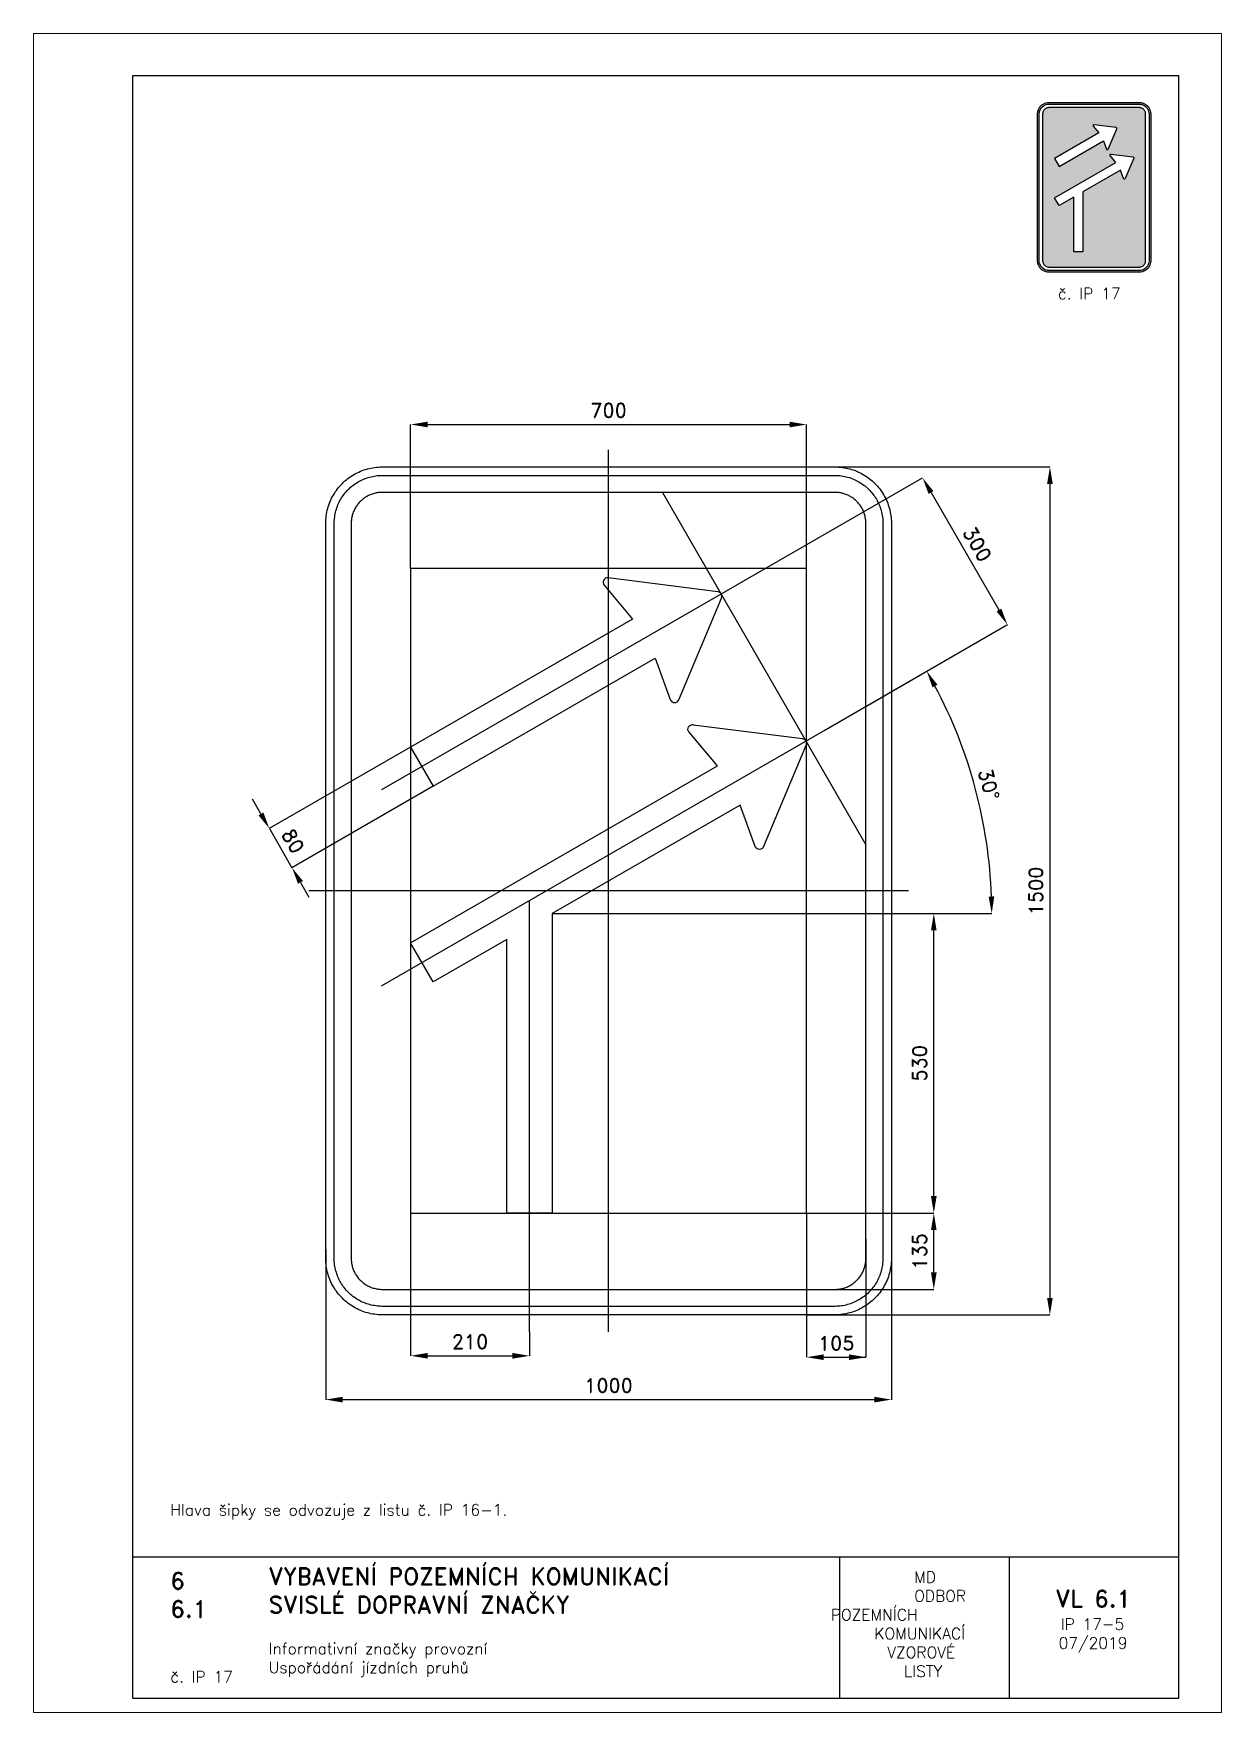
# Paper-space layout 'IP 17-5' of a CAD drawing. Header units: millimetres. Extents: x 0 to 210, y 0 to 297.
# The model-space entities are those that its viewports show. They can reach past a viewport. Long polylines and large blocks are cut down to what shows.
import ezdxf

# ---------------------------------------------------------------- set-up
doc = ezdxf.new("R2010")
doc.units = ezdxf.units.MM
doc.header["$LTSCALE"] = 5
doc.linetypes.add('ČERCHOVANÁX2', pattern=[2, 1, -0.5, 0, -0.5])
doc.linetypes.add('ČÁRKOVANÁX2', pattern=[1.5, 1, -0.5])
for name, color, linetype in [('Kóty', 2, 'Continuous'), ('Rozpiska', 7, 'Continuous'), ('Značka', 7, 'Continuous')]:
    doc.layers.add(name, color=color, linetype=linetype)
doc.layers.add('Rámeček', color=6, linetype='Continuous', plot=False)
doc.styles.get("Standard").update_dxf_attribs({"font": 'romand.shx', "height": 25})
doc.dimstyles.get("Standard").update_dxf_attribs({"dimtxt": 25, "dimasz": 30, "dimexe": 0.18, "dimexo": 0.0625, "dimgap": 12.5, "dimtad": 1, "dimdec": 0, "dimzin": 0, "dimdsep": 46, "dimtxsty": 'Standard', "dimcen": 0.09, "dimadec": 0, "dimazin": 0, "dimtfac": 1, "dimtdec": 0, "dimtofl": 0, "dimtmove": 0, "dimatfit": 3, "dimfxl": 1, "dimtolj": 1, "dimtzin": 0, "dimarcsym": 0})

psp = doc.layouts.new('IP 17-5')

# ---------------------------------------------------------------- texts
at = {"layer": 'Rozpiska', "color": 7, "attachment_point": 1}
for s, width, gutter_width, heights, insert, char_height in [('\\pi3.61905;č. IP 17', 20, 125, [0], (177.5, 252), 2), ('\\P{\\H1.83333x; }\\PHlava šipky se odvozuje z listu č. IP 16-1.{\\H1.55556x; }', 155.5011, 100, [0], (24.17, 43.49), 2), ('6', 149.0422, 100, [0], (24.17, 24.77), 3), ('{\\C6;VYBAVENÍ POZEMNÍCH KOMUNIKACÍ\\P}SVISLÉ DOPRAVNÍ ZNAČKY{\\H1.34524x; }', 149.0422, 100, [0], (41.56, 25.56), 3), ('\\pi14.7414;{\\C6;MD\\P\\pi2.36044;}ODBOR POZEMNÍCH{\\H1.57143x; }\\P\\pi7.69378;KOMUNIKACÍ{\\H1.5x; }\\P\\pi9.97949;{\\C6;VZOROVÉ\\H1.47619x; \\H0.67742x;\\P\\pi12.93187;LISTY\\H1.26984x; }', 33.1018, 100, [0], (140.95, 24.95), 2), ('\\pi1.03113;{\\H1.5x;\\C6;VL 6.1\\P\\pi1.93586;\\H0.66667x;IP 17-5\\H1.66666x; \\H0.6x;\\P\\pi1.5549;07/2019\\H1.80159x; }', 16.0623, 100, [0], (179.66, 21.61), 2), ('6.1', 149.0422, 100, [0], (24.17, 19.78), 3), ('{\\C6;Informativní značky provozní\\P}Uspořádání jízdních pruhů{\\H1.83333x; }', 149.0422, 100, [0], (41.56, 12.29), 2), ('{\\C6;č. IP 17}', 18.3305, 100, [2.67], (24.18, 7.3), 2)]:
    psp.add_mtext_dynamic_manual_height_columns(s, width=width, gutter_width=gutter_width, heights=heights, dxfattribs=dict(at, insert=insert, char_height=char_height))

msp = doc.modelspace()

# ---------------------------------------------------------------- texts
at = {"layer": 'Kóty', "insert": (-558, 88.1), "char_height": 25, "attachment_point": 5, "rotation": 300.0007}
msp.add_mtext('\\A1;80', dxfattribs=at)

# ---------------------------------------------------------------- blocks, each defined once
blk = doc.blocks.new('*D0')
at = {"layer": 'Defpoints', "color": 0, "transparency": 16777216}
for p in [(500, -622), (-500, -634.2), (500, -900)]:
    blk.add_point(p, dxfattribs=at)
at = {"layer": 'Kóty', "color": 0, "lineweight": -2, "transparency": 16777216}
for p, q in [((500, -622.1), (500, -900.2)), ((-500, -634.2), (-500, -900.2)), ((-470, -900), (470, -900))]:
    blk.add_line(p, q, dxfattribs=at)
at = {"layer": 'Kóty', "color": 0, "transparency": 16777216}
for points in [[(-470, -895), (-470, -905), (-500, -900)], [(470, -895), (470, -905), (500, -900)]]:
    blk.add_solid(points, dxfattribs=at)
at = {"layer": 'Kóty', "color": 0, "transparency": 16777216, "insert": (0, -875), "char_height": 25, "attachment_point": 5}
blk.add_mtext('\\A1;1000', dxfattribs=at)
blk = doc.blocks.new('*D1')
at = {"layer": 'Defpoints', "color": 0, "transparency": 16777216}
for p in [(350.1, 825), (-349.9, 570), (350.1, 570)]:
    blk.add_point(p, dxfattribs=at)
at = {"layer": 'Kóty', "color": 0, "lineweight": -2, "transparency": 16777216}
for p, q in [((-349.9, 570.0625), (-349.9, 825.18)), ((-319.9, 825), (320.1, 825)), ((350.1, 570.0625), (350.1, 825.18))]:
    blk.add_line(p, q, dxfattribs=at)
at = {"layer": 'Kóty', "color": 0, "transparency": 16777216}
for points in [[(-319.9, 830), (-319.9, 820), (-349.9, 825)], [(320.1, 830), (320.1, 820), (350.1, 825)]]:
    blk.add_solid(points, dxfattribs=at)
at = {"layer": 'Kóty', "color": 0, "transparency": 16777216, "insert": (0.1, 850), "char_height": 25, "attachment_point": 5}
blk.add_mtext('\\A1;700', dxfattribs=at)
blk = doc.blocks.new('*D2')
at = {"layer": 'Defpoints', "color": 0, "transparency": 16777216}
for p in [(350.1, -570), (455, -615.2), (455, -825)]:
    blk.add_point(p, dxfattribs=at)
at = {"layer": 'Kóty', "color": 0, "lineweight": -2, "transparency": 16777216}
for p, q in [((350.1, -570.1), (350.1, -825.2)), ((455, -615.3), (455, -825.2)), ((380.1, -825), (425, -825))]:
    blk.add_line(p, q, dxfattribs=at)
at = {"layer": 'Kóty', "color": 0, "transparency": 16777216}
for points in [[(380.1, -820), (380.1, -830), (350.1, -825)], [(425, -820), (425, -830), (455, -825)]]:
    blk.add_solid(points, dxfattribs=at)
at = {"layer": 'Kóty', "color": 0, "transparency": 16777216, "insert": (402.5, -800), "char_height": 25, "attachment_point": 5}
blk.add_mtext('\\A1;105', dxfattribs=at)
blk = doc.blocks.new('*D3')
at = {"layer": 'Defpoints', "color": 0, "transparency": 16777216}
for p in [(-349.9, -570), (-139.9, -780), (-139.9, -822.5)]:
    blk.add_point(p, dxfattribs=at)
at = {"layer": 'Kóty', "color": 0, "lineweight": -2, "transparency": 16777216}
for p, q in [((-349.9, -570.0625), (-349.9, -822.68)), ((-139.9, -780.0625), (-139.9, -822.68)), ((-319.9, -822.5), (-169.9, -822.5))]:
    blk.add_line(p, q, dxfattribs=at)
at = {"layer": 'Kóty', "color": 0, "transparency": 16777216}
for points in [[(-319.9, -817.5), (-319.9, -827.5), (-349.9, -822.5)], [(-169.9, -817.5), (-169.9, -827.5), (-139.9, -822.5)]]:
    blk.add_solid(points, dxfattribs=at)
at = {"layer": 'Kóty', "color": 0, "transparency": 16777216, "insert": (-244.9, -797.5), "char_height": 25, "attachment_point": 5}
blk.add_mtext('\\A1;210', dxfattribs=at)
blk = doc.blocks.new('*D4')
at = {"layer": 'Defpoints', "color": 0, "transparency": 16777216}
for p in [(-99.9, -40), (575, -40), (350.1, -570.0625)]:
    blk.add_point(p, dxfattribs=at)
at = {"layer": 'Kóty', "color": 0, "lineweight": -2, "transparency": 16777216}
for p, q in [((-99.8375, -40), (575.18, -40)), ((575, -540.0625), (575, -70)), ((350.1625, -570.0625), (575.18, -570.0625))]:
    blk.add_line(p, q, dxfattribs=at)
at = {"layer": 'Kóty', "color": 0, "transparency": 16777216}
for points in [[(570, -70), (580, -70), (575, -40)], [(570, -540.0625), (580, -540.0625), (575, -570.0625)]]:
    blk.add_solid(points, dxfattribs=at)
at = {"layer": 'Kóty', "color": 0, "transparency": 16777216, "insert": (550, -305.03125), "char_height": 25, "attachment_point": 5, "rotation": 90}
blk.add_mtext('\\A1;530', dxfattribs=at)
blk = doc.blocks.new('*D5')
at = {"layer": 'Defpoints', "color": 0, "transparency": 16777216}
for p in [(350.1, 750), (350.1, -750), (780.3, -750)]:
    blk.add_point(p, dxfattribs=at)
at = {"layer": 'Kóty', "color": 0, "lineweight": -2, "transparency": 16777216}
for p, q in [((350.2, 750), (780.4, 750)), ((780.3, 720), (780.3, -720)), ((350.2, -750), (780.4, -750))]:
    blk.add_line(p, q, dxfattribs=at)
at = {"layer": 'Kóty', "color": 0, "transparency": 16777216}
for points in [[(775.3, 720), (785.3, 720), (780.3, 750)], [(775.3, -720), (785.3, -720), (780.3, -750)]]:
    blk.add_solid(points, dxfattribs=at)
at = {"layer": 'Kóty', "color": 0, "transparency": 16777216, "insert": (755.3, 0), "char_height": 25, "attachment_point": 5, "rotation": 90}
blk.add_mtext('\\A1;1500', dxfattribs=at)
blk = doc.blocks.new('*D6')
at = {"layer": 'Defpoints', "color": 0, "transparency": 16777216}
for p in [(231, 543.6), (705.1, 470.9), (381, 283.8)]:
    blk.add_point(p, dxfattribs=at)
at = {"layer": 'Kóty', "color": 0, "lineweight": -2, "transparency": 16777216}
for p, q in [((231, 543.6), (555.3, 730.8)), ((570.1, 704.7), (690.1, 496.9)), ((381, 283.8), (705.3, 471))]:
    blk.add_line(p, q, dxfattribs=at)
at = {"layer": 'Kóty', "color": 0, "transparency": 16777216}
for points in [[(574.4, 707.2), (565.8, 702.2), (555.1, 730.7)], [(694.4, 499.4), (685.8, 494.4), (705.1, 470.9)]]:
    blk.add_solid(points, dxfattribs=at)
at = {"layer": 'Kóty', "color": 0, "transparency": 16777216, "insert": (651.8, 613.3), "char_height": 25, "attachment_point": 5, "rotation": 299.9979}
blk.add_mtext('\\A1;300', dxfattribs=at)
blk = doc.blocks.new('*D7')
at = {"layer": 'Defpoints', "color": 0, "transparency": 16777216}
for p in [(458.7, 328.7), (664.4, 108.9), (-99.8, -40), (434.5, -40), (-401.3, -167.8)]:
    blk.add_point(p, dxfattribs=at)
at = {"layer": 'Kóty', "color": 0, "lineweight": -2, "transparency": 16777216}
for p, q in [((458.8, 328.7), (562.7, 388.7)), ((434.5, -40), (677.6, -40))]:
    blk.add_line(p, q, dxfattribs=at)
blk.add_arc((-179.9, -40), 857.3, 2.0052, 27.9927, dxfattribs=at)
at = {"layer": 'Kóty', "color": 0, "transparency": 16777216}
for points in [[(572.7, 359.9), (581.5, 364.8), (562.5, 388.6)], [(681.9, -9.9), (671.9, -10.1), (677.4, -40)]]:
    blk.add_solid(points, dxfattribs=at)
at = {"layer": 'Kóty', "color": 0, "transparency": 16777216, "insert": (672.3, 188.3), "char_height": 25, "attachment_point": 5, "rotation": 284.9989}
blk.add_mtext('\\A1;30°', dxfattribs=at)
blk = doc.blocks.new('*D8')
at = {"layer": 'Defpoints', "color": 0, "transparency": 16777216}
for p in [(350.1, -570), (575, -570), (275.5, -705)]:
    blk.add_point(p, dxfattribs=at)
at = {"layer": 'Kóty', "color": 0, "lineweight": -2, "transparency": 16777216}
for p, q in [((350.2, -570), (575.2, -570)), ((575, -675), (575, -600)), ((275.5, -705), (575.2, -705))]:
    blk.add_line(p, q, dxfattribs=at)
at = {"layer": 'Kóty', "color": 0, "transparency": 16777216}
for points in [[(570, -600), (580, -600), (575, -570)], [(570, -675), (580, -675), (575, -705)]]:
    blk.add_solid(points, dxfattribs=at)
at = {"layer": 'Kóty', "color": 0, "transparency": 16777216, "insert": (550, -637.5), "char_height": 25, "attachment_point": 5, "rotation": 90}
blk.add_mtext('\\A1;135', dxfattribs=at)

# ---------------------------------------------------------------- dimensions: what is measured, and where the dimension line sits
at = {"layer": 'Kóty'}
for base, p1, p2, picture, middle in [((350.1, 825), (-349.9, 570), (350.1, 570), '*D1', (0.1, 850)), ((-139.9, -822.5), (-349.9, -570), (-139.9, -780), '*D3', (-244.9, -797.5)), ((455, -825), (350.1, -570), (455, -615.2), '*D2', (402.5, -800)), ((500, -900), (-500, -634.2), (500, -622), '*D0', (0, -875))]:
    dim = msp.add_linear_dim(base=base, p1=p1, p2=p2, dimstyle='Standard', dxfattribs=at)
    dim.commit()
    dim.dimension.update_dxf_attribs({"geometry": picture, "text_midpoint": middle})
for base, p1, p2, picture, middle in [((780.3, -750), (350.1, 750), (350.1, -750), '*D5', (755.3, 0)), ((575, -40), (350.1, -570.1), (-99.9, -40), '*D4', (550, -305)), ((575, -570), (275.5, -705), (350.1, -570), '*D8', (550, -637.5))]:
    dim = msp.add_linear_dim(base=base, p1=p1, p2=p2, angle=90, dimstyle='Standard', dxfattribs=at)
    dim.commit()
    dim.dimension.update_dxf_attribs({"geometry": picture, "text_midpoint": middle})
dim = msp.add_aligned_dim(p1=(231, 543.6), p2=(381, 283.8), distance=374.3, dimstyle='Standard', dxfattribs=at)
dim.commit()
dim.dimension.update_dxf_attribs({"geometry": '*D6', "text_midpoint": (651.8, 613.3)})
dim = msp.add_angular_dim_2l(base=(664.4, 108.9), line1=((-401.3, -167.8), (458.7, 328.7)), line2=((-99.8, -40), (434.5, -40)), dimstyle='Standard', dxfattribs=at)
dim.commit()
dim.dimension.update_dxf_attribs({"geometry": '*D7', "text_midpoint": (672.3, 188.3)})

# ---------------------------------------------------------------- linework, layer by layer
at = {"layer": 'Kóty'}
for p, q in [((-349.9, 254.4), (-599.8, 110.1)), ((-309.9, 185.2), (-559.8, 40.9)), ((-614.7, 136.2), (-629.7, 162.2)), ((-544.7, 15), (-529.7, -11))]:
    msp.add_line(p, q, dxfattribs=at)
for points in [[(-599.7, 110.2), (-559.7, 41)], [(400, -825), (455, -825)]]:
    msp.add_lwpolyline(points, dxfattribs=at)
for points in [[(-610.3, 138.7), (-619, 133.7), (-599.7, 110.2)], [(-540.3, 17.5), (-549, 12.5), (-559.7, 41)]]:
    msp.add_solid(points, dxfattribs=at)
at = {"layer": 'Značka', "color": 6, "linetype": 'ČERCHOVANÁX2', "ltscale": 5}
for p, q in [((242.5, 550.2), (-401.3, 178.6)), ((-401.3, -167.8), (458.7, 328.7))]:
    msp.add_line(p, q, dxfattribs=at)
for points in [[(0, -780), (0, 780)], [(95.2, 705), (455, 81.5)], [(530, 0), (-530, 0)], [(-139.9, -780), (-139.9, -16.9)]]:
    msp.add_lwpolyline(points, dxfattribs=at)
at = {"layer": 'Značka', "color": 5}
for points in [[(-400, -750), (-400.4, -750), (-400.8, -750, -0.03218), (-413.7, -749.1, -0.035443), (-426.4, -746.5, -0.036267), (-438.7, -742.3, -0.03442), (-450.2, -736.5, -0.033722), (-461, -729.3, -0.034085), (-470.7, -720.7, -0.034209), (-479.3, -711, -0.034229), (-486.5, -700.2, -0.034044), (-492.3, -688.7, -0.033412), (-496.5, -676.4, -0.034127), (-499.1, -663.7, -0.036745), (-500, -650.8), (-500, -650.4), (-500, -650), (-500, 650), (-500, 650.4), (-500, 650.8, -0.03218), (-499.1, 663.7, -0.035441), (-496.5, 676.4, -0.03627), (-492.3, 688.7, -0.034417), (-486.5, 700.2, -0.033719), (-479.3, 711, -0.034078), (-470.7, 720.7, -0.034208), (-461, 729.3, -0.034227), (-450.2, 736.5, -0.034051), (-438.7, 742.3, -0.033416), (-426.4, 746.5, -0.034129), (-413.7, 749.1, -0.036746), (-400.8, 750), (-400.4, 750), (-400, 750), (400, 750), (400.4, 750), (400.8, 750, -0.032179), (413.7, 749.1, -0.035451), (426.4, 746.5, -0.036282), (438.7, 742.3, -0.034425), (450.2, 736.5, -0.033731), (461, 729.3, -0.034081), (470.7, 720.7, -0.034214), (479.3, 711, -0.034229), (486.5, 700.2, -0.034034), (492.3, 688.6, -0.033411), (496.5, 676.4, -0.034122), (499.1, 663.7, -0.036741), (500, 650.8), (500, 650.4), (500, 650), (500, -650), (500, -650.4), (500, -650.8, -0.032179), (499.1, -663.7, -0.035442), (496.5, -676.4, -0.036264), (492.3, -688.7, -0.034415), (486.5, -700.2, -0.033719), (479.3, -711, -0.034086), (470.7, -720.7, -0.034205), (461, -729.3, -0.03423), (450.2, -736.5, -0.034046), (438.7, -742.3, -0.033413), (426.4, -746.5, -0.034127), (413.7, -749.1, -0.036745), (400.8, -750), (400.4, -750), (400, -750), (-400, -750)], [(-400, -735), (-400.3, -735), (-400.7, -735, -0.03218), (-411.6, -734.2, -0.035443), (-422.4, -732, -0.036267), (-432.9, -728.5, -0.03442), (-442.7, -723.5, -0.033721), (-451.9, -717.4, -0.034085), (-460.1, -710.1, -0.034209), (-467.4, -701.9, -0.034229), (-473.5, -692.7, -0.034045), (-478.4, -682.9, -0.033412), (-482, -672.4, -0.034127), (-484.3, -661.6, -0.036745), (-485, -650.7), (-485, -650.3), (-485, -650), (-485, 650), (-485, 650.3), (-485, 650.7, -0.032181), (-484.2, 661.6, -0.035444), (-482, 672.4, -0.036267), (-478.5, 682.9, -0.034419), (-473.5, 692.7, -0.033711), (-467.4, 701.9, -0.034078), (-460.1, 710.1, -0.034195), (-451.9, 717.4, -0.034219), (-442.7, 723.5, -0.034051), (-432.9, 728.4, -0.033409), (-422.4, 732, -0.034121), (-411.6, 734.3, -0.036745), (-400.7, 735), (-400.3, 735), (-400, 735), (400, 735), (400.3, 735), (400.7, 735, -0.032174), (411.6, 734.2, -0.03544), (422.4, 732, -0.036261), (432.9, 728.5, -0.03443), (442.7, 723.5, -0.033731), (451.9, 717.4, -0.03408), (460.1, 710.1, -0.034212), (467.4, 701.9, -0.03423), (473.5, 692.7, -0.034037), (478.4, 682.9, -0.033418), (482, 672.4, -0.034127), (484.3, 661.6, -0.036751), (485, 650.7), (485, 650.3), (485, 650), (485, -650), (485, -650.3), (485, -650.7, -0.032185), (484.2, -661.6, -0.03545), (482, -672.4, -0.036271), (478.5, -682.9, -0.034419), (473.5, -692.7, -0.033715), (467.4, -701.9, -0.034083), (460.1, -710.1, -0.034209), (451.9, -717.4, -0.034231), (442.7, -723.5, -0.034042), (432.9, -728.4, -0.033411), (422.4, -732, -0.034127), (411.6, -734.3, -0.036745), (400.7, -735), (400.3, -735), (400, -735), (-400, -735)], [(-400, -705), (400, -705), (400.2, -705), (400.4, -705, 0.03218), (407.5, -704.5, 0.035442), (414.5, -703.1, 0.036265), (421.3, -700.8, 0.034422), (427.6, -697.6, 0.033717), (433.6, -693.6, 0.034088), (438.9, -688.9, 0.034212), (443.6, -683.6, 0.034229), (447.6, -677.6, 0.034042), (450.7, -671.3, 0.033412), (453.1, -664.5, 0.034125), (454.5, -657.5, 0.036743), (455, -650.4), (455, -650.2), (455, -650), (455, 650), (455, 650.2), (455, 650.4, 0.032187), (454.5, 657.5, 0.035442), (453.1, 664.5, 0.036278), (450.8, 671.3, 0.034421), (447.6, 677.6, 0.033718), (443.6, 683.5, 0.034078), (438.9, 688.9, 0.034199), (433.6, 693.6, 0.034236), (427.6, 697.6, 0.03403), (421.3, 700.8, 0.033395), (414.5, 703, 0.034109), (407.5, 704.5, 0.036744), (400.4, 705), (400.2, 705), (400, 705), (-400, 705), (-400.2, 705), (-400.4, 705, 0.032171), (-407.5, 704.5, 0.035429), (-414.5, 703, 0.036266), (-421.3, 700.8, 0.034431), (-427.6, 697.6, 0.033735), (-433.6, 693.6, 0.034079), (-438.9, 688.9, 0.034224), (-443.6, 683.5, 0.034235), (-447.6, 677.6, 0.03404), (-450.7, 671.3, 0.033409), (-453.1, 664.5, 0.034125), (-454.5, 657.5, 0.036745), (-455, 650.4), (-455, 650.2), (-455, 650), (-455, -650), (-455, -650.2), (-455, -650.4, 0.03218), (-454.5, -657.5, 0.035443), (-453.1, -664.5, 0.036267), (-450.8, -671.3, 0.034421), (-447.6, -677.6, 0.033721), (-443.6, -683.6, 0.034084), (-438.9, -688.9, 0.034208), (-433.6, -693.6, 0.03423), (-427.6, -697.6, 0.034044), (-421.3, -700.7, 0.033412), (-414.5, -703.1, 0.034127), (-407.5, -704.5, 0.036745), (-400.4, -705), (-400.2, -705), (-400, -705)], [(-309.9, 185.2), (82.4, 411.6), (109.1, 338.3), (109.3, 337.9), (109.5, 337.5), (110.6, 335.9), (112, 334.6), (114.1, 333.5), (116.5, 333.1, 0.079393), (118.8, 333.4), (121, 334.4), (122.5, 335.6), (123.6, 337.1), (123.8, 337.5), (124, 338), (199.5, 518.1), (199.6, 518.4), (199.7, 518.8), (200.1, 520.2), (200.1, 521.7), (199.8, 523.5), (199, 525.2), (197.9, 526.7), (196.5, 527.9), (195.2, 528.6), (193.8, 529), (193.5, 529.1), (193.1, 529.1), (-0.6, 553.9), (-1.1, 553.9), (-1.5, 553.9, 0.063584), (-3.4, 553.7), (-5.2, 553), (-7.2, 551.7), (-8.6, 549.8), (-9.5, 547.5), (-9.6, 545.1), (-9.2, 543.2), (-8.3, 541.5), (-8, 541.2), (-7.7, 540.8), (42.4, 480.9), (-349.9, 254.5), (-309.9, 185.2)]]:
    msp.add_lwpolyline(points, format="xyb", dxfattribs=at)
at = {"layer": 'Značka', "color": 6, "linetype": 'ČÁRKOVANÁX2', "ltscale": 2.5}
msp.add_lwpolyline([(-349.9, -570), (350.1, -570), (350.1, 570), (-349.9, 570), (-349.9, -570)], dxfattribs=at)
at = {"layer": 'Značka', "color": 5}
msp.add_lwpolyline([(-179.9, -570), (-179.9, -86.2), (-309.9, -161.2), (-349.9, -92), (192.4, 221.1), (142.3, 281), (142, 281.4), (141.7, 281.7), (140.8, 283.4), (140.4, 285.3), (140.5, 287.7), (141.4, 289.9), (142.8, 291.9), (144.8, 293.2), (146.6, 293.9), (148.5, 294.1), (148.9, 294.1), (149.4, 294), (343.1, 269.3), (343.5, 269.2), (343.8, 269.2), (345.2, 268.8), (346.5, 268), (347.9, 266.9), (349, 265.4), (349.8, 263.7), (350.1, 261.9), (350.1, 260.4), (349.7, 259), (349.6, 258.6), (349.5, 258.3), (274, 78.2), (273.8, 77.7), (273.6, 77.3), (272.5, 75.8), (271, 74.5), (268.9, 73.5), (266.5, 73.3), (264.1, 73.7), (262, 74.8), (260.6, 76), (259.5, 77.6), (259.3, 78.1), (259.2, 78.5), (232.4, 151.8), (-99.9, -40), (-99.9, -570), (-179.9, -570)], dxfattribs=at)

msp.set_redraw_order([(e.dxf.handle, doc.entitydb.next_handle()) for e in msp.query("TEXT MTEXT ATTDEF DIMENSION ARC_DIMENSION")])  # texts and dimensions are drawn at this point

# ---------------------------------------------------------------- hatches: boundary and pattern name
at = {"layer": 'Značka'}
h = psp.add_hatch(color=170, dxfattribs=at)
h.dxf.hatch_style = 1
h.paths.add_polyline_path([(183.9, 258.4), (183.9, 268.08), (181.3, 266.58), (180.5, 267.96), (191.35, 274.22), (190.35, 275.42), (190.34, 275.43), (190.33, 275.43), (190.32, 275.47), (190.31, 275.51), (190.31, 275.55), (190.33, 275.6), (190.36, 275.64), (190.4, 275.66), (190.43, 275.68), (190.47, 275.68), (190.48, 275.68), (190.49, 275.68), (194.36, 275.19), (194.37, 275.19), (194.38, 275.18), (194.4, 275.18), (194.43, 275.16), (194.46, 275.14), (194.48, 275.11), (194.5, 275.07), (194.5, 275.04), (194.5, 275.01), (194.49, 274.98), (194.49, 274.97), (194.49, 274.97), (192.98, 271.36), (192.98, 271.35), (192.97, 271.35), (192.95, 271.32), (192.92, 271.29), (192.88, 271.27), (192.83, 271.27), (192.78, 271.27), (192.74, 271.3), (192.71, 271.32), (192.69, 271.35), (192.69, 271.36), (192.68, 271.37), (192.15, 272.84), (185.5, 269), (185.5, 258.4)], flags=0)
edge = h.paths.add_edge_path(flags=0)
edge.add_line((181.3, 273.5), (189.15, 278.03))
edge.add_line((189.15, 278.03), (189.68, 276.57))
edge.add_line((189.68, 276.57), (189.69, 276.56))
edge.add_line((189.69, 276.56), (189.69, 276.55))
edge.add_line((189.69, 276.55), (189.71, 276.52))
edge.add_line((189.71, 276.52), (189.74, 276.49))
edge.add_line((189.74, 276.49), (189.78, 276.47))
edge.add_line((189.78, 276.47), (189.83, 276.46))
edge.add_arc((189.83, 276.61), 0.147, 268.1076, 286.2651)
edge.add_line((189.88, 276.47), (189.92, 276.49))
edge.add_line((189.92, 276.49), (189.95, 276.51))
edge.add_line((189.95, 276.51), (189.97, 276.54))
edge.add_line((189.97, 276.54), (189.98, 276.55))
edge.add_line((189.98, 276.55), (189.98, 276.56))
edge.add_line((189.98, 276.56), (191.49, 280.16))
edge.add_line((191.49, 280.16), (191.49, 280.17))
edge.add_line((191.49, 280.17), (191.49, 280.18))
edge.add_line((191.49, 280.18), (191.5, 280.2))
edge.add_line((191.5, 280.2), (191.5, 280.23))
edge.add_line((191.5, 280.23), (191.5, 280.27))
edge.add_line((191.5, 280.27), (191.48, 280.3))
edge.add_line((191.48, 280.3), (191.46, 280.33))
edge.add_line((191.46, 280.33), (191.43, 280.36))
edge.add_line((191.43, 280.36), (191.4, 280.37))
edge.add_line((191.4, 280.37), (191.38, 280.38))
edge.add_line((191.38, 280.38), (191.37, 280.38))
edge.add_line((191.37, 280.38), (191.36, 280.38))
edge.add_line((191.36, 280.38), (187.49, 280.88))
edge.add_line((187.49, 280.88), (187.48, 280.88))
edge.add_line((187.48, 280.88), (187.47, 280.88))
edge.add_arc((187.47, 280.73), 0.151, 88.7327, 103.2853)
edge.add_line((187.43, 280.87), (187.4, 280.86))
edge.add_line((187.4, 280.86), (187.36, 280.83))
edge.add_line((187.36, 280.83), (187.33, 280.8))
edge.add_line((187.33, 280.8), (187.31, 280.75))
edge.add_line((187.31, 280.75), (187.31, 280.7))
edge.add_line((187.31, 280.7), (187.32, 280.66))
edge.add_line((187.32, 280.66), (187.33, 280.63))
edge.add_line((187.33, 280.63), (187.34, 280.62))
edge.add_line((187.34, 280.62), (187.35, 280.62))
edge.add_line((187.35, 280.62), (188.35, 279.42))
edge.add_line((188.35, 279.42), (180.5, 274.89))
edge.add_line((180.5, 274.89), (181.3, 273.5))
edge = h.paths.add_edge_path(flags=16)
edge.add_line((179.5, 255.1), (179.49, 255.1))
edge.add_line((179.49, 255.1), (179.49, 255.1))
edge.add_arc((179.5, 256.8), 1.7, 262.2775, 269.6535, ccw=False)
edge.add_arc((179.48, 256.66), 1.56, 254.2149, 262.338, ccw=False)
edge.add_line((179.05, 255.16), (178.84, 255.23))
edge.add_line((178.84, 255.23), (178.65, 255.33))
edge.add_line((178.65, 255.33), (178.46, 255.45))
edge.add_line((178.46, 255.45), (178.3, 255.6))
edge.add_line((178.3, 255.6), (178.15, 255.76))
edge.add_line((178.15, 255.76), (178.03, 255.95))
edge.add_line((178.03, 255.95), (177.93, 256.14))
edge.add_line((177.93, 256.14), (177.86, 256.35))
edge.add_line((177.86, 256.35), (177.81, 256.57))
edge.add_line((177.81, 256.57), (177.8, 256.79))
edge.add_line((177.8, 256.79), (177.8, 256.79))
edge.add_line((177.8, 256.79), (177.8, 256.8))
edge.add_line((177.8, 256.8), (177.8, 282.8))
edge.add_line((177.8, 282.8), (177.8, 282.81))
edge.add_line((177.8, 282.81), (177.8, 282.81))
edge.add_line((177.8, 282.81), (177.82, 283.03))
edge.add_line((177.82, 283.03), (177.86, 283.25))
edge.add_line((177.86, 283.25), (177.93, 283.46))
edge.add_line((177.93, 283.46), (178.03, 283.65))
edge.add_line((178.03, 283.65), (178.15, 283.84))
edge.add_line((178.15, 283.84), (178.3, 284))
edge.add_line((178.3, 284), (178.46, 284.15))
edge.add_line((178.46, 284.15), (178.65, 284.27))
edge.add_line((178.65, 284.27), (178.84, 284.37))
edge.add_line((178.84, 284.37), (179.05, 284.44))
edge.add_line((179.05, 284.44), (179.27, 284.49))
edge.add_arc((179.48, 283.01), 1.49, 89.6235, 98.0396, ccw=False)
edge.add_line((179.49, 284.5), (179.49, 284.5))
edge.add_line((179.49, 284.5), (179.5, 284.5))
edge.add_line((179.5, 284.5), (195.5, 284.5))
edge.add_line((195.5, 284.5), (195.51, 284.5))
edge.add_line((195.51, 284.5), (195.51, 284.5))
edge.add_arc((195.5, 282.8), 1.7, 82.2719, 89.6465, ccw=False)
edge.add_arc((195.52, 282.94), 1.56, 74.2215, 82.3437, ccw=False)
edge.add_line((195.95, 284.44), (196.16, 284.37))
edge.add_line((196.16, 284.37), (196.35, 284.27))
edge.add_line((196.35, 284.27), (196.54, 284.15))
edge.add_line((196.54, 284.15), (196.7, 284))
edge.add_line((196.7, 284), (196.85, 283.84))
edge.add_line((196.85, 283.84), (196.97, 283.65))
edge.add_line((196.97, 283.65), (197.07, 283.46))
edge.add_line((197.07, 283.46), (197.14, 283.25))
edge.add_line((197.14, 283.25), (197.19, 283.03))
edge.add_line((197.19, 283.03), (197.2, 282.81))
edge.add_line((197.2, 282.81), (197.2, 282.81))
edge.add_line((197.2, 282.81), (197.2, 282.8))
edge.add_line((197.2, 282.8), (197.2, 256.8))
edge.add_line((197.2, 256.8), (197.2, 256.79))
edge.add_line((197.2, 256.79), (197.2, 256.79))
edge.add_line((197.2, 256.79), (197.18, 256.57))
edge.add_line((197.18, 256.57), (197.14, 256.35))
edge.add_line((197.14, 256.35), (197.07, 256.14))
edge.add_line((197.07, 256.14), (196.97, 255.95))
edge.add_line((196.97, 255.95), (196.85, 255.76))
edge.add_line((196.85, 255.76), (196.7, 255.6))
edge.add_line((196.7, 255.6), (196.54, 255.45))
edge.add_line((196.54, 255.45), (196.35, 255.33))
edge.add_line((196.35, 255.33), (196.16, 255.23))
edge.add_line((196.16, 255.23), (195.95, 255.16))
edge.add_line((195.95, 255.16), (195.73, 255.11))
edge.add_arc((195.52, 256.59), 1.49, 269.635, 278.051, ccw=False)
edge.add_line((195.51, 255.1), (195.51, 255.1))
edge.add_line((195.51, 255.1), (195.5, 255.1))
edge.add_line((195.5, 255.1), (179.5, 255.1))
edge = h.paths.add_edge_path(flags=0)
edge.add_line((179.5, 255.7), (195.5, 255.7))
edge.add_line((195.5, 255.7), (195.5, 255.7))
edge.add_line((195.5, 255.7), (195.51, 255.7))
edge.add_arc((195.5, 256.81), 1.11, 270.32, 277.6964)
edge.add_line((195.65, 255.71), (195.79, 255.74))
edge.add_line((195.79, 255.74), (195.93, 255.78))
edge.add_line((195.93, 255.78), (196.05, 255.85))
edge.add_line((196.05, 255.85), (196.17, 255.93))
edge.add_line((196.17, 255.93), (196.28, 256.02))
edge.add_line((196.28, 256.02), (196.37, 256.13))
edge.add_line((196.37, 256.13), (196.45, 256.25))
edge.add_line((196.45, 256.25), (196.51, 256.37))
edge.add_line((196.51, 256.37), (196.56, 256.51))
edge.add_line((196.56, 256.51), (196.59, 256.65))
edge.add_line((196.59, 256.65), (196.6, 256.79))
edge.add_line((196.6, 256.79), (196.6, 256.8))
edge.add_line((196.6, 256.8), (196.6, 256.8))
edge.add_line((196.6, 256.8), (196.6, 282.8))
edge.add_line((196.6, 282.8), (196.6, 282.8))
edge.add_line((196.6, 282.8), (196.6, 282.81))
edge.add_line((196.6, 282.81), (196.59, 282.95))
edge.add_line((196.59, 282.95), (196.56, 283.09))
edge.add_line((196.56, 283.09), (196.52, 283.23))
edge.add_line((196.52, 283.23), (196.45, 283.35))
edge.add_line((196.45, 283.35), (196.37, 283.47))
edge.add_line((196.37, 283.47), (196.28, 283.58))
edge.add_line((196.28, 283.58), (196.17, 283.67))
edge.add_line((196.17, 283.67), (196.05, 283.75))
edge.add_line((196.05, 283.75), (195.93, 283.82))
edge.add_line((195.93, 283.82), (195.79, 283.86))
edge.add_line((195.79, 283.86), (195.65, 283.89))
edge.add_arc((195.51, 282.93), 0.97, 81.9241, 90.3406)
edge.add_line((195.51, 283.9), (195.5, 283.9))
edge.add_line((195.5, 283.9), (195.5, 283.9))
edge.add_line((195.5, 283.9), (179.5, 283.9))
edge.add_line((179.5, 283.9), (179.5, 283.9))
edge.add_line((179.5, 283.9), (179.49, 283.9))
edge.add_arc((179.5, 282.79), 1.11, 90.3411, 97.7154)
edge.add_line((179.35, 283.89), (179.21, 283.86))
edge.add_line((179.21, 283.86), (179.07, 283.82))
edge.add_line((179.07, 283.82), (178.95, 283.75))
edge.add_line((178.95, 283.75), (178.83, 283.67))
edge.add_line((178.83, 283.67), (178.72, 283.58))
edge.add_line((178.72, 283.58), (178.63, 283.47))
edge.add_line((178.63, 283.47), (178.55, 283.35))
edge.add_line((178.55, 283.35), (178.49, 283.23))
edge.add_line((178.49, 283.23), (178.44, 283.09))
edge.add_line((178.44, 283.09), (178.41, 282.95))
edge.add_line((178.41, 282.95), (178.4, 282.81))
edge.add_line((178.4, 282.81), (178.4, 282.8))
edge.add_line((178.4, 282.8), (178.4, 282.8))
edge.add_line((178.4, 282.8), (178.4, 256.8))
edge.add_line((178.4, 256.8), (178.4, 256.8))
edge.add_line((178.4, 256.8), (178.4, 256.79))
edge.add_line((178.4, 256.79), (178.41, 256.65))
edge.add_line((178.41, 256.65), (178.44, 256.51))
edge.add_line((178.44, 256.51), (178.48, 256.37))
edge.add_line((178.48, 256.37), (178.55, 256.25))
edge.add_line((178.55, 256.25), (178.63, 256.13))
edge.add_line((178.63, 256.13), (178.72, 256.02))
edge.add_line((178.72, 256.02), (178.83, 255.93))
edge.add_line((178.83, 255.93), (178.95, 255.85))
edge.add_line((178.95, 255.85), (179.07, 255.79))
edge.add_line((179.07, 255.79), (179.21, 255.74))
edge.add_line((179.21, 255.74), (179.35, 255.71))
edge.add_arc((179.49, 256.67), 0.97, 261.9737, 270.3907)
edge.add_line((179.49, 255.7), (179.5, 255.7))
edge.add_line((179.5, 255.7), (179.5, 255.7))
edge = h.paths.add_edge_path()
edge.add_line((179.5, 254.8), (179.49, 254.8))
edge.add_line((179.49, 254.8), (179.48, 254.8))
edge.add_arc((179.5, 256.81), 2.01, 262.3035, 269.6752, ccw=False)
edge.add_arc((179.47, 256.63), 1.83, 254.2065, 262.3358, ccw=False)
edge.add_line((178.97, 254.87), (178.73, 254.95))
edge.add_line((178.73, 254.95), (178.5, 255.07))
edge.add_line((178.5, 255.07), (178.28, 255.21))
edge.add_line((178.28, 255.21), (178.09, 255.39))
edge.add_line((178.09, 255.39), (177.91, 255.58))
edge.add_line((177.91, 255.58), (177.77, 255.8))
edge.add_line((177.77, 255.8), (177.65, 256.03))
edge.add_line((177.65, 256.03), (177.57, 256.27))
edge.add_line((177.57, 256.27), (177.52, 256.53))
edge.add_line((177.52, 256.53), (177.5, 256.78))
edge.add_line((177.5, 256.78), (177.5, 256.79))
edge.add_line((177.5, 256.79), (177.5, 256.8))
edge.add_line((177.5, 256.8), (177.5, 282.8))
edge.add_line((177.5, 282.8), (177.5, 282.81))
edge.add_line((177.5, 282.81), (177.5, 282.82))
edge.add_line((177.5, 282.82), (177.52, 283.07))
edge.add_line((177.52, 283.07), (177.57, 283.33))
edge.add_line((177.57, 283.33), (177.65, 283.57))
edge.add_line((177.65, 283.57), (177.77, 283.8))
edge.add_line((177.77, 283.8), (177.91, 284.02))
edge.add_line((177.91, 284.02), (178.09, 284.21))
edge.add_line((178.09, 284.21), (178.28, 284.39))
edge.add_line((178.28, 284.39), (178.5, 284.53))
edge.add_line((178.5, 284.53), (178.73, 284.65))
edge.add_line((178.73, 284.65), (178.97, 284.73))
edge.add_line((178.97, 284.73), (179.23, 284.78))
edge.add_arc((179.47, 283.04), 1.76, 89.6038, 98.0244, ccw=False)
edge.add_line((179.48, 284.8), (179.49, 284.8))
edge.add_line((179.49, 284.8), (179.5, 284.8))
edge.add_line((179.5, 284.8), (195.5, 284.8))
edge.add_line((195.5, 284.8), (195.51, 284.8))
edge.add_line((195.51, 284.8), (195.52, 284.8))
edge.add_arc((195.5, 282.79), 2.01, 82.2791, 89.6506, ccw=False)
edge.add_arc((195.53, 282.97), 1.83, 74.2347, 82.3657, ccw=False)
edge.add_line((196.03, 284.73), (196.27, 284.65))
edge.add_line((196.27, 284.65), (196.5, 284.53))
edge.add_line((196.5, 284.53), (196.72, 284.39))
edge.add_line((196.72, 284.39), (196.91, 284.21))
edge.add_line((196.91, 284.21), (197.09, 284.02))
edge.add_line((197.09, 284.02), (197.23, 283.8))
edge.add_line((197.23, 283.8), (197.35, 283.57))
edge.add_line((197.35, 283.57), (197.43, 283.33))
edge.add_line((197.43, 283.33), (197.48, 283.07))
edge.add_line((197.48, 283.07), (197.5, 282.82))
edge.add_line((197.5, 282.82), (197.5, 282.81))
edge.add_line((197.5, 282.81), (197.5, 282.8))
edge.add_line((197.5, 282.8), (197.5, 256.8))
edge.add_line((197.5, 256.8), (197.5, 256.79))
edge.add_line((197.5, 256.79), (197.5, 256.78))
edge.add_line((197.5, 256.78), (197.48, 256.53))
edge.add_line((197.48, 256.53), (197.43, 256.27))
edge.add_line((197.43, 256.27), (197.35, 256.03))
edge.add_line((197.35, 256.03), (197.23, 255.8))
edge.add_line((197.23, 255.8), (197.09, 255.58))
edge.add_line((197.09, 255.58), (196.91, 255.39))
edge.add_line((196.91, 255.39), (196.72, 255.21))
edge.add_line((196.72, 255.21), (196.5, 255.07))
edge.add_line((196.5, 255.07), (196.27, 254.95))
edge.add_line((196.27, 254.95), (196.03, 254.87))
edge.add_line((196.03, 254.87), (195.77, 254.82))
edge.add_arc((195.53, 256.56), 1.76, 269.6103, 278.0307, ccw=False)
edge.add_line((195.52, 254.8), (195.51, 254.8))
edge.add_line((195.51, 254.8), (195.5, 254.8))
edge.add_line((195.5, 254.8), (179.5, 254.8))
h = psp.add_hatch(color=170, dxfattribs=at)
h.dxf.hatch_style = 1
h.paths.add_polyline_path([(183.9, 258.4), (183.9, 268.08), (181.3, 266.58), (180.5, 267.96), (191.35, 274.22), (190.35, 275.42), (190.34, 275.43), (190.33, 275.43), (190.32, 275.47), (190.31, 275.51), (190.31, 275.55), (190.33, 275.6), (190.36, 275.64), (190.4, 275.66), (190.43, 275.68), (190.47, 275.68), (190.48, 275.68), (190.49, 275.68), (194.36, 275.19), (194.37, 275.19), (194.38, 275.18), (194.4, 275.18), (194.43, 275.16), (194.46, 275.14), (194.48, 275.11), (194.5, 275.07), (194.5, 275.04), (194.5, 275.01), (194.49, 274.98), (194.49, 274.97), (194.49, 274.97), (192.98, 271.36), (192.98, 271.35), (192.97, 271.35), (192.95, 271.32), (192.92, 271.29), (192.88, 271.27), (192.83, 271.27), (192.78, 271.27), (192.74, 271.3), (192.71, 271.32), (192.69, 271.35), (192.69, 271.36), (192.68, 271.37), (192.15, 272.84), (185.5, 269), (185.5, 258.4)], flags=16)
edge = h.paths.add_edge_path(flags=16)
edge.add_line((181.3, 273.5), (189.15, 278.03))
edge.add_line((189.15, 278.03), (189.68, 276.57))
edge.add_line((189.68, 276.57), (189.69, 276.56))
edge.add_line((189.69, 276.56), (189.69, 276.55))
edge.add_line((189.69, 276.55), (189.71, 276.52))
edge.add_line((189.71, 276.52), (189.74, 276.49))
edge.add_line((189.74, 276.49), (189.78, 276.47))
edge.add_line((189.78, 276.47), (189.83, 276.46))
edge.add_arc((189.83, 276.61), 0.147, 268.1076, 286.2651)
edge.add_line((189.88, 276.47), (189.92, 276.49))
edge.add_line((189.92, 276.49), (189.95, 276.51))
edge.add_line((189.95, 276.51), (189.97, 276.54))
edge.add_line((189.97, 276.54), (189.98, 276.55))
edge.add_line((189.98, 276.55), (189.98, 276.56))
edge.add_line((189.98, 276.56), (191.49, 280.16))
edge.add_line((191.49, 280.16), (191.49, 280.17))
edge.add_line((191.49, 280.17), (191.49, 280.18))
edge.add_line((191.49, 280.18), (191.5, 280.2))
edge.add_line((191.5, 280.2), (191.5, 280.23))
edge.add_line((191.5, 280.23), (191.5, 280.27))
edge.add_line((191.5, 280.27), (191.48, 280.3))
edge.add_line((191.48, 280.3), (191.46, 280.33))
edge.add_line((191.46, 280.33), (191.43, 280.36))
edge.add_line((191.43, 280.36), (191.4, 280.37))
edge.add_line((191.4, 280.37), (191.38, 280.38))
edge.add_line((191.38, 280.38), (191.37, 280.38))
edge.add_line((191.37, 280.38), (191.36, 280.38))
edge.add_line((191.36, 280.38), (187.49, 280.88))
edge.add_line((187.49, 280.88), (187.48, 280.88))
edge.add_line((187.48, 280.88), (187.47, 280.88))
edge.add_arc((187.47, 280.73), 0.151, 88.7327, 103.2853)
edge.add_line((187.43, 280.87), (187.4, 280.86))
edge.add_line((187.4, 280.86), (187.36, 280.83))
edge.add_line((187.36, 280.83), (187.33, 280.8))
edge.add_line((187.33, 280.8), (187.31, 280.75))
edge.add_line((187.31, 280.75), (187.31, 280.7))
edge.add_line((187.31, 280.7), (187.32, 280.66))
edge.add_line((187.32, 280.66), (187.33, 280.63))
edge.add_line((187.33, 280.63), (187.34, 280.62))
edge.add_line((187.34, 280.62), (187.35, 280.62))
edge.add_line((187.35, 280.62), (188.35, 279.42))
edge.add_line((188.35, 279.42), (180.5, 274.89))
edge.add_line((180.5, 274.89), (181.3, 273.5))
edge = h.paths.add_edge_path()
edge.add_line((179.5, 255.7), (195.5, 255.7))
edge.add_line((195.5, 255.7), (195.5, 255.7))
edge.add_line((195.5, 255.7), (195.51, 255.7))
edge.add_arc((195.5, 256.81), 1.11, 270.32, 277.6964)
edge.add_line((195.65, 255.71), (195.79, 255.74))
edge.add_line((195.79, 255.74), (195.93, 255.78))
edge.add_line((195.93, 255.78), (196.05, 255.85))
edge.add_line((196.05, 255.85), (196.17, 255.93))
edge.add_line((196.17, 255.93), (196.28, 256.02))
edge.add_line((196.28, 256.02), (196.37, 256.13))
edge.add_line((196.37, 256.13), (196.45, 256.25))
edge.add_line((196.45, 256.25), (196.51, 256.37))
edge.add_line((196.51, 256.37), (196.56, 256.51))
edge.add_line((196.56, 256.51), (196.59, 256.65))
edge.add_line((196.59, 256.65), (196.6, 256.79))
edge.add_line((196.6, 256.79), (196.6, 256.8))
edge.add_line((196.6, 256.8), (196.6, 256.8))
edge.add_line((196.6, 256.8), (196.6, 282.8))
edge.add_line((196.6, 282.8), (196.6, 282.8))
edge.add_line((196.6, 282.8), (196.6, 282.81))
edge.add_line((196.6, 282.81), (196.59, 282.95))
edge.add_line((196.59, 282.95), (196.56, 283.09))
edge.add_line((196.56, 283.09), (196.52, 283.23))
edge.add_line((196.52, 283.23), (196.45, 283.35))
edge.add_line((196.45, 283.35), (196.37, 283.47))
edge.add_line((196.37, 283.47), (196.28, 283.58))
edge.add_line((196.28, 283.58), (196.17, 283.67))
edge.add_line((196.17, 283.67), (196.05, 283.75))
edge.add_line((196.05, 283.75), (195.93, 283.82))
edge.add_line((195.93, 283.82), (195.79, 283.86))
edge.add_line((195.79, 283.86), (195.65, 283.89))
edge.add_arc((195.51, 282.93), 0.97, 81.9241, 90.3406)
edge.add_line((195.51, 283.9), (195.5, 283.9))
edge.add_line((195.5, 283.9), (195.5, 283.9))
edge.add_line((195.5, 283.9), (179.5, 283.9))
edge.add_line((179.5, 283.9), (179.5, 283.9))
edge.add_line((179.5, 283.9), (179.49, 283.9))
edge.add_arc((179.5, 282.79), 1.11, 90.3411, 97.7154)
edge.add_line((179.35, 283.89), (179.21, 283.86))
edge.add_line((179.21, 283.86), (179.07, 283.82))
edge.add_line((179.07, 283.82), (178.95, 283.75))
edge.add_line((178.95, 283.75), (178.83, 283.67))
edge.add_line((178.83, 283.67), (178.72, 283.58))
edge.add_line((178.72, 283.58), (178.63, 283.47))
edge.add_line((178.63, 283.47), (178.55, 283.35))
edge.add_line((178.55, 283.35), (178.49, 283.23))
edge.add_line((178.49, 283.23), (178.44, 283.09))
edge.add_line((178.44, 283.09), (178.41, 282.95))
edge.add_line((178.41, 282.95), (178.4, 282.81))
edge.add_line((178.4, 282.81), (178.4, 282.8))
edge.add_line((178.4, 282.8), (178.4, 282.8))
edge.add_line((178.4, 282.8), (178.4, 256.8))
edge.add_line((178.4, 256.8), (178.4, 256.8))
edge.add_line((178.4, 256.8), (178.4, 256.79))
edge.add_line((178.4, 256.79), (178.41, 256.65))
edge.add_line((178.41, 256.65), (178.44, 256.51))
edge.add_line((178.44, 256.51), (178.48, 256.37))
edge.add_line((178.48, 256.37), (178.55, 256.25))
edge.add_line((178.55, 256.25), (178.63, 256.13))
edge.add_line((178.63, 256.13), (178.72, 256.02))
edge.add_line((178.72, 256.02), (178.83, 255.93))
edge.add_line((178.83, 255.93), (178.95, 255.85))
edge.add_line((178.95, 255.85), (179.07, 255.79))
edge.add_line((179.07, 255.79), (179.21, 255.74))
edge.add_line((179.21, 255.74), (179.35, 255.71))
edge.add_arc((179.49, 256.67), 0.97, 261.9737, 270.3907)
edge.add_line((179.49, 255.7), (179.5, 255.7))
edge.add_line((179.5, 255.7), (179.5, 255.7))

# ---------------------------------------------------------------- linework, layer by layer
at = {"layer": 'Rozpiska', "color": 7}
for p, q in [((17.5, 27.5), (202.5, 27.5)), ((142.5, 27.5), (142.5, 2.5)), ((172.5, 27.5), (172.5, 2.5))]:
    psp.add_line(p, q, dxfattribs=at)
psp.add_lwpolyline([(17.5, 2.5), (202.5, 2.5), (202.5, 289.5), (17.5, 289.5)], close=True, dxfattribs=at)
at = {"layer": 'Značka', "color": 170}
for points in [[(179.5, 254.8), (179.49, 254.8), (179.48, 254.8, -0.032176), (179.23, 254.82, -0.035486), (178.97, 254.87), (178.73, 254.95), (178.5, 255.07), (178.28, 255.21), (178.09, 255.39), (177.91, 255.58), (177.77, 255.8), (177.65, 256.03), (177.57, 256.27), (177.52, 256.53), (177.5, 256.78), (177.5, 256.79), (177.5, 256.8), (177.5, 282.8), (177.5, 282.81), (177.5, 282.82), (177.52, 283.07), (177.57, 283.33), (177.65, 283.57), (177.77, 283.8), (177.91, 284.02), (178.09, 284.21), (178.28, 284.39), (178.5, 284.53), (178.73, 284.65), (178.97, 284.73), (179.23, 284.78, -0.036758), (179.48, 284.8), (179.49, 284.8), (179.5, 284.8), (195.5, 284.8), (195.51, 284.8), (195.52, 284.8, -0.032175), (195.77, 284.78, -0.035493), (196.03, 284.73), (196.27, 284.65), (196.5, 284.53), (196.72, 284.39), (196.91, 284.21), (197.09, 284.02), (197.23, 283.8), (197.35, 283.57), (197.43, 283.33), (197.48, 283.07), (197.5, 282.82), (197.5, 282.81), (197.5, 282.8), (197.5, 256.8), (197.5, 256.79), (197.5, 256.78), (197.48, 256.53), (197.43, 256.27), (197.35, 256.03), (197.23, 255.8), (197.09, 255.58), (196.91, 255.39), (196.72, 255.21), (196.5, 255.07), (196.27, 254.95), (196.03, 254.87), (195.77, 254.82, -0.036757), (195.52, 254.8), (195.51, 254.8), (195.5, 254.8), (179.5, 254.8)], [(179.5, 255.1), (179.49, 255.1), (179.49, 255.1, -0.032195), (179.27, 255.12, -0.035459), (179.05, 255.16), (178.84, 255.23), (178.65, 255.33), (178.46, 255.45), (178.3, 255.6), (178.15, 255.76), (178.03, 255.95), (177.93, 256.14), (177.86, 256.35), (177.81, 256.57), (177.8, 256.79), (177.8, 256.79), (177.8, 256.8), (177.8, 282.8), (177.8, 282.81), (177.8, 282.81), (177.82, 283.03), (177.86, 283.25), (177.93, 283.46), (178.03, 283.65), (178.15, 283.84), (178.3, 284), (178.46, 284.15), (178.65, 284.27), (178.84, 284.37), (179.05, 284.44), (179.27, 284.49, -0.036739), (179.49, 284.5), (179.49, 284.5), (179.5, 284.5), (195.5, 284.5), (195.51, 284.5), (195.51, 284.5, -0.032189), (195.73, 284.48, -0.035455), (195.95, 284.44), (196.16, 284.37), (196.35, 284.27), (196.54, 284.15), (196.7, 284), (196.85, 283.84), (196.97, 283.65), (197.07, 283.46), (197.14, 283.25), (197.19, 283.03), (197.2, 282.81), (197.2, 282.81), (197.2, 282.8), (197.2, 256.8), (197.2, 256.79), (197.2, 256.79), (197.18, 256.57), (197.14, 256.35), (197.07, 256.14), (196.97, 255.95), (196.85, 255.76), (196.7, 255.6), (196.54, 255.45), (196.35, 255.33), (196.16, 255.23), (195.95, 255.16), (195.73, 255.11, -0.036738), (195.51, 255.1), (195.51, 255.1), (195.5, 255.1), (179.5, 255.1)], [(179.5, 255.7), (195.5, 255.7), (195.5, 255.7), (195.51, 255.7, 0.032197), (195.65, 255.71), (195.79, 255.74), (195.93, 255.78), (196.05, 255.85), (196.17, 255.93), (196.28, 256.02), (196.37, 256.13), (196.45, 256.25), (196.51, 256.37), (196.56, 256.51), (196.59, 256.65), (196.6, 256.79), (196.6, 256.8), (196.6, 256.8), (196.6, 282.8), (196.6, 282.8), (196.6, 282.81), (196.59, 282.95), (196.56, 283.09), (196.52, 283.23), (196.45, 283.35), (196.37, 283.47), (196.28, 283.58), (196.17, 283.67), (196.05, 283.75), (195.93, 283.82), (195.79, 283.86), (195.65, 283.89, 0.036741), (195.51, 283.9), (195.5, 283.9), (195.5, 283.9), (179.5, 283.9), (179.5, 283.9), (179.49, 283.9, 0.032188), (179.35, 283.89), (179.21, 283.86), (179.07, 283.82), (178.95, 283.75), (178.83, 283.67), (178.72, 283.58), (178.63, 283.47), (178.55, 283.35), (178.49, 283.23), (178.44, 283.09), (178.41, 282.95), (178.4, 282.81), (178.4, 282.8), (178.4, 282.8), (178.4, 256.8), (178.4, 256.8), (178.4, 256.79), (178.41, 256.65), (178.44, 256.51), (178.48, 256.37), (178.55, 256.25), (178.63, 256.13), (178.72, 256.02), (178.83, 255.93), (178.95, 255.85), (179.07, 255.79), (179.21, 255.74), (179.35, 255.71, 0.036743), (179.49, 255.7), (179.5, 255.7), (179.5, 255.7)], [(181.3, 273.5), (189.15, 278.03), (189.68, 276.57), (189.69, 276.56), (189.69, 276.55), (189.71, 276.52), (189.74, 276.49), (189.78, 276.47), (189.83, 276.46, 0.079393), (189.88, 276.47), (189.92, 276.49), (189.95, 276.51), (189.97, 276.54), (189.98, 276.55), (189.98, 276.56), (191.49, 280.16), (191.49, 280.17), (191.49, 280.18), (191.5, 280.2), (191.5, 280.23), (191.5, 280.27), (191.48, 280.3), (191.46, 280.33), (191.43, 280.36), (191.4, 280.37), (191.38, 280.38), (191.37, 280.38), (191.36, 280.38), (187.49, 280.88), (187.48, 280.88), (187.47, 280.88, 0.063584), (187.43, 280.87), (187.4, 280.86), (187.36, 280.83), (187.33, 280.8), (187.31, 280.75), (187.31, 280.7), (187.32, 280.66), (187.33, 280.63), (187.34, 280.62), (187.35, 280.62), (188.35, 279.42), (180.5, 274.89), (181.3, 273.5)]]:
    psp.add_lwpolyline(points, format="xyb", dxfattribs=at)
psp.add_lwpolyline([(183.9, 258.4), (183.9, 268.08), (181.3, 266.58), (180.5, 267.96), (191.35, 274.22), (190.35, 275.42), (190.34, 275.43), (190.33, 275.43), (190.32, 275.47), (190.31, 275.51), (190.31, 275.55), (190.33, 275.6), (190.36, 275.64), (190.4, 275.66), (190.43, 275.68), (190.47, 275.68), (190.48, 275.68), (190.49, 275.68), (194.36, 275.19), (194.37, 275.19), (194.38, 275.18), (194.4, 275.18), (194.43, 275.16), (194.46, 275.14), (194.48, 275.11), (194.5, 275.07), (194.5, 275.04), (194.5, 275.01), (194.49, 274.98), (194.49, 274.97), (194.49, 274.97), (192.98, 271.36), (192.98, 271.35), (192.97, 271.35), (192.95, 271.32), (192.92, 271.29), (192.88, 271.27), (192.83, 271.27), (192.78, 271.27), (192.74, 271.3), (192.71, 271.32), (192.69, 271.35), (192.69, 271.36), (192.68, 271.37), (192.15, 272.84), (185.5, 269), (185.5, 258.4), (183.9, 258.4)], dxfattribs=at)

psp.set_redraw_order([(e.dxf.handle, doc.entitydb.next_handle()) for e in psp.query("TEXT MTEXT ATTDEF DIMENSION ARC_DIMENSION")])  # texts and dimensions are drawn at this point

# ---------------------------------------------------------------- viewports
at = {"layer": 'Rámeček'}
psp.add_viewport(center=(105, 148.5), size=(210, 297), view_center_point=(33.46, 31.61), view_height=2970, dxfattribs=at)

doc.saveas('drawing.dxf')
